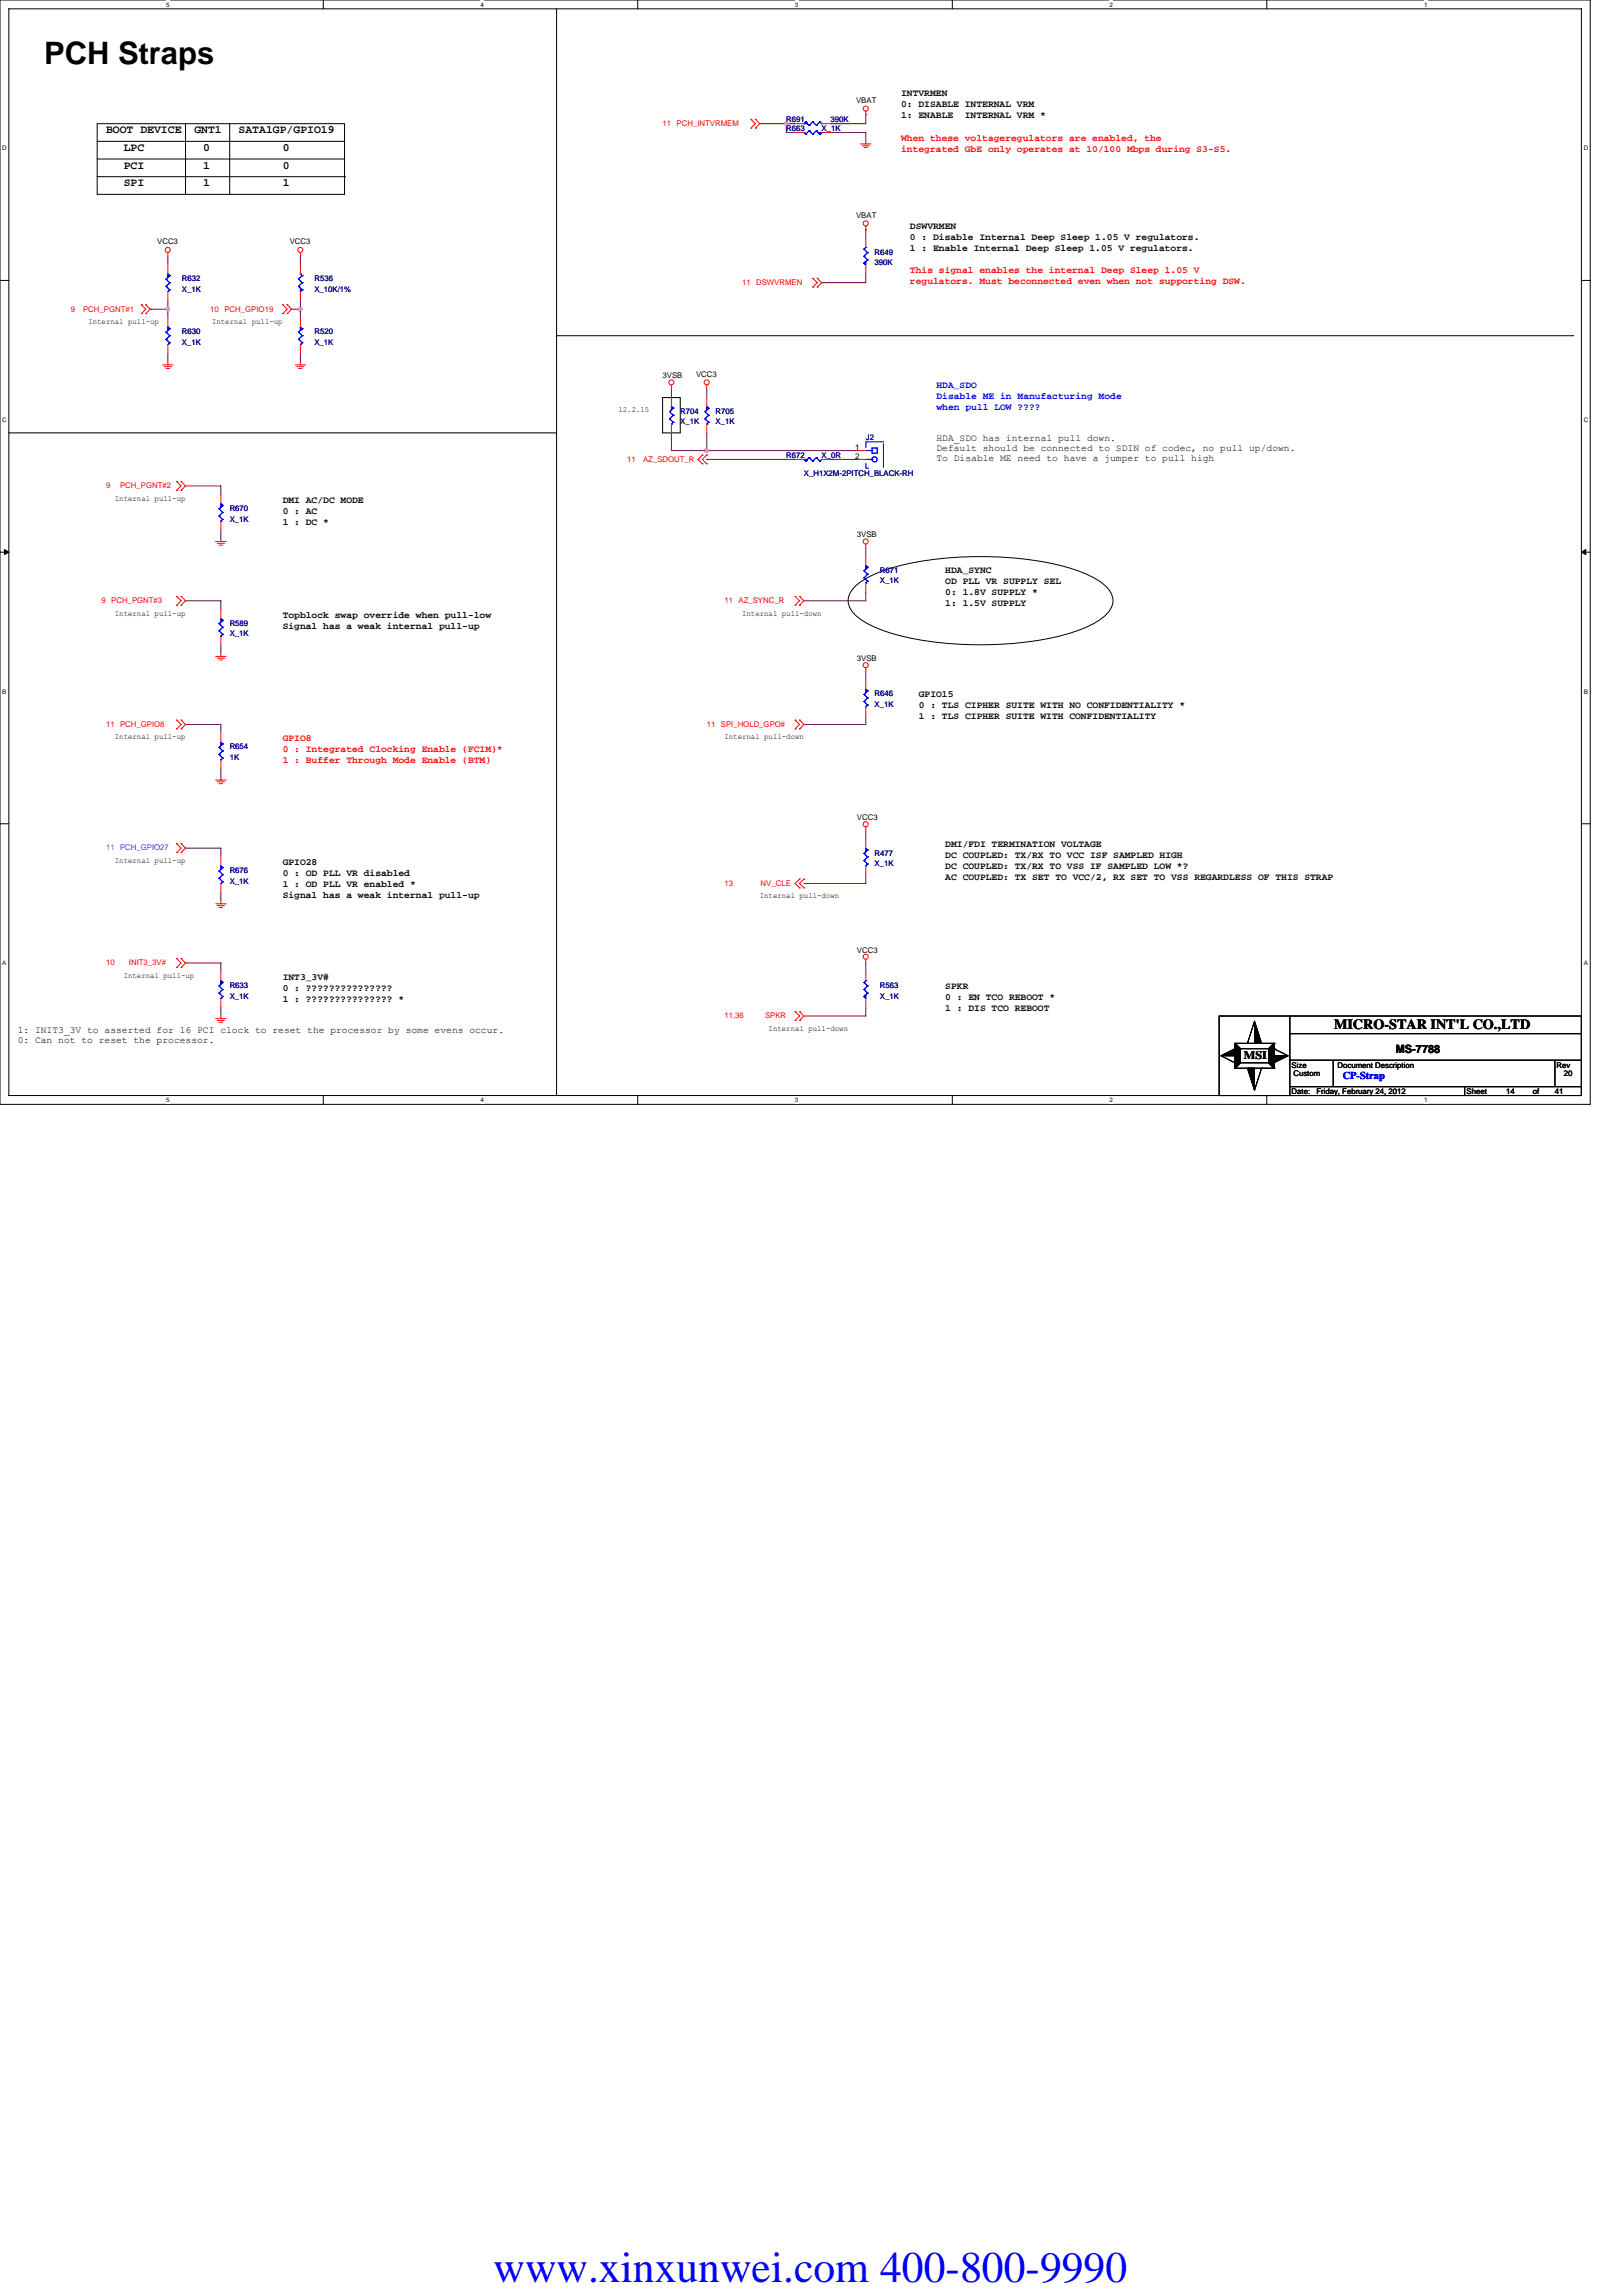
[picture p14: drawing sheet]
<svg xmlns="http://www.w3.org/2000/svg" width="210mm" height="297mm" viewBox="0 0 210 297" stroke-linecap="round" stroke-linejoin="round" font-family="sans-serif">
<defs><g id="words">
<text font-size="5.6" fill="#00f" x="63.9" y="295.3">www.xinxunwei.com 400-800-9990</text>
<text font-size="4" x="5.7" y="8.3">PCH Straps</text>
<text font-size="1.8" x="172.6" y="133.1">MICRO-STAR INT'L CO.,LTD</text>
<g font-size="1.5">
<text x="13.7" y="17.2">BOOT DEVICE</text>
<text x="25.1" y="17.2">GNT1</text>
<text x="30.9" y="17.2">SATA1GP/GPIO19</text>
<text x="16" y="19.5">LPC</text>
<text x="16" y="21.8">PCI</text>
<text x="26.3" y="19.5">0</text>
<text x="26.3" y="21.8">1</text>
<text x="36.6" y="21.8">0</text>
<text x="36.6" y="19.5">0</text>
<text x="16" y="24.1">SPI</text>
<text x="26.3" y="24.1">1</text>
<text x="36.6" y="24.1">1</text>
<text x="160.9" y="137">MSI</text>
<text x="180.6" y="136.2">MS-7788</text>
</g>
<text font-size="1.4" fill="#00f" x="173.7" y="139.6">CP-Strap</text>
<g font-size="1.2">
<text x="116.6" y="12.5">INTVRMEN</text>
<text x="116.6" y="13.9">0: DISABLE INTERNAL VRM</text>
<text x="116.6" y="15.3">1: ENABLE</text>
<text x="124.8" y="15.3">INTERNAL VRM *</text>
<text x="117.7" y="29.6">DSWVRMEN</text>
<text x="117.7" y="31">0 : Disable Internal Deep Sleep 1.05 V regulators.</text>
<text x="117.7" y="32.5">1 : Enable Internal Deep Sleep 1.05 V regulators.</text>
<text x="121.2" y="57">HDA_SDO has internal pull down.</text>
<text x="121.2" y="58.3">Default should be connected to SDIN of codec, no pull up/down.</text>
<text x="121.2" y="59.7">To Disable ME need to have a jumper to pull high</text>
<text x="36.6" y="65">DMI AC/DC MODE</text>
<text x="36.6" y="66.5">0 : AC</text>
<text x="36.6" y="67.9">1 : DC *</text>
<text x="122.3" y="74.2">HDA_SYNC</text>
<text x="122.3" y="75.6">OD PLL VR SUPPLY SEL</text>
<text x="122.3" y="77">0: 1.8V SUPPLY *</text>
<text x="36.6" y="79.9">Topblock swap override when pull-low</text>
<text x="36.6" y="81.3">Signal has a weak internal pull-up</text>
<text x="122.3" y="78.4">1: 1.5V SUPPLY</text>
<text x="118.9" y="90.2">GPIO15</text>
<text x="118.9" y="91.6">0 : TLS CIPHER SUITE WITH NO CONFIDENTIALITY *</text>
<text x="118.9" y="93">1 : TLS CIPHER SUITE WITH CONFIDENTIALITY</text>
<text x="36.6" y="111.9">GPIO28</text>
<text x="36.6" y="113.3">0 : OD PLL VR disabled</text>
<text x="122.3" y="109.6">DMI/FDI TERMINATION VOLTAGE</text>
<text x="122.3" y="111">DC COUPLED: TX/RX TO VCC ISF SAMPLED HIGH</text>
<text x="122.3" y="112.5">DC COUPLED: TX/RX TO VSS IF SAMPLED LOW *?</text>
<text x="122.3" y="113.9">AC COUPLED: TX SET TO VCC/2, RX SET TO VSS REGARDLESS OF THIS STRAP</text>
<text x="36.6" y="114.7">1 : OD PLL VR enabled *</text>
<text x="36.6" y="116.2">Signal has a weak internal pull-up</text>
<text x="36.6" y="126.8">INT3_3V#</text>
<text x="36.6" y="128.2">0 : ???????????????</text>
<text x="36.6" y="129.6">1 : ??????????????? *</text>
<text x="122.3" y="127.9">SPKR</text>
<text x="122.3" y="129.3">0 : EN TCO REBOOT *</text>
<text x="122.3" y="130.8">1 : DIS TCO REBOOT</text>
<text x="2.3" y="133.6">1: INIT3_3V to asserted for 16 PCI clock to reset the processor by some evens occur.</text>
<text x="2.3" y="134.9">0: Can not to reset the processor.</text>
</g>
<g font-size="1.2" fill="#f00">
<text x="116.6" y="18.2">When these voltageregulators are enabled, the</text>
<text x="116.6" y="19.6">integrated GbE only operates at 10/100 Mbps during S3-S5.</text>
<text x="117.7" y="35.3">This signal enables the internal Deep Sleep 1.05 V</text>
<text x="117.7" y="36.7">regulators. Must beconnected even when not supporting DSW.</text>
<text x="36.6" y="95.9">GPIO8</text>
<text x="36.6" y="97.3">0 : Integrated Clocking Enable (FCIM)*</text>
<text x="36.6" y="98.7">1 : Buffer Through Mode Enable (BTM)</text>
</g>
<g font-size="1.2" fill="#00f">
<text x="121.2" y="50.2">HDA_SDO</text>
<text x="121.2" y="51.6">Disable ME in Manufacturing Mode</text>
<text x="121.2" y="53">when pull LOW ????</text>
</g>
<g font-size="1" fill="#f00">
<text x="85.7" y="16.3">11 PCH_INTVRMEM</text>
<text x="9.1" y="40.4">9</text>
<text x="10.8" y="40.4">PCH_PGNT#1</text>
<text x="27.2" y="40.4">10</text>
<text x="29" y="40.4">PCH_GPIO19</text>
<text x="96" y="36.9">11 DSWVRMEN</text>
<text x="81.2" y="59.7">11</text>
<text x="83.2" y="59.7">AZ_SDOUT_R</text>
<text x="13.7" y="63.1">9</text>
<text x="15.5" y="63.1">PCH_PGNT#2</text>
<text x="13.1" y="78">9 PCH_PGNT#3</text>
<text x="93.7" y="78">11 AZ_SYNC_R</text>
<text x="13.7" y="94">11 PCH_GPIO8</text>
<text x="91.4" y="94">11 SPI_HOLD_GPO#</text>
<text x="93.7" y="114.7">13</text>
<text x="98.4" y="114.7">NV_CLE</text>
<text x="13.7" y="124.9">10</text>
<text x="16.7" y="124.9">INIT3_3V#</text>
<text x="93.7" y="131.7">11,36</text>
<text x="99" y="131.7">SPKR</text>
</g>
<g font-size="1" fill="#000080">
<text x="101.7" y="15.8">R691</text>
<text x="101.7" y="17">R663</text>
<text x="106.3" y="17">X_1K</text>
<text x="107.4" y="15.8">390K</text>
<text x="113.2" y="33">R649</text>
<text x="113.2" y="34.3">390K</text>
<text x="23.5" y="36.4">R632</text>
<text x="23.5" y="37.8">X_1K</text>
<text x="40.7" y="36.4">R536</text>
<text x="40.7" y="37.8">X_10K/1%</text>
<text x="23.5" y="43.2">R630</text>
<text x="23.5" y="44.6">X_1K</text>
<text x="40.7" y="43.2">R520</text>
<text x="40.7" y="44.6">X_1K</text>
<text x="88" y="53.5">R704</text>
<text x="92.6" y="53.5">R705</text>
<text x="88" y="54.9">X_1K</text>
<text x="92.6" y="54.9">X_1K</text>
<text x="101.7" y="59.2">R672</text>
<text x="106.3" y="59.2">X_0R</text>
<text x="112" y="57">J2</text>
<text x="104" y="61.5">X_H1X2M-2PITCH_BLACK-RH</text>
<text x="29.7" y="66.1">R670</text>
<text x="29.7" y="67.5">X_1K</text>
<text x="113.8" y="74.1">R671</text>
<text x="113.8" y="75.5">X_1K</text>
<text x="29.7" y="81">R589</text>
<text x="29.7" y="82.3">X_1K</text>
<text x="113.2" y="90.1">R646</text>
<text x="113.2" y="91.5">X_1K</text>
<text x="29.7" y="97">R654</text>
<text x="29.7" y="98.3">1K</text>
<text x="29.7" y="113">R676</text>
<text x="113.2" y="110.7">R477</text>
<text x="113.2" y="112.1">X_1K</text>
<text x="29.7" y="114.3">X_1K</text>
<text x="29.7" y="127.8">R633</text>
<text x="29.7" y="129.2">X_1K</text>
<text x="113.8" y="127.8">R563</text>
<text x="113.8" y="129.2">X_1K</text>
</g>
<g font-size="1">
<text x="110.8" y="13.3">VBAT</text>
<text x="110.8" y="28.2">VBAT</text>
<text x="20.3" y="31.6">VCC3</text>
<text x="37.5" y="31.6">VCC3</text>
<text x="11.4" y="41.9">Internal pull-up</text>
<text x="27.4" y="41.9">Internal pull-up</text>
<text x="80" y="53.4">12.2.15</text>
<text x="85.7" y="49">3VSB</text>
<text x="90.1" y="48.7">VCC3</text>
<text x="110.6" y="58.3">1</text>
<text x="110.6" y="59.4">2</text>
<text x="14.9" y="64.8">Internal pull-up</text>
<text x="110.9" y="69.5">3VSB</text>
<text x="14.9" y="79.7">Internal pull-up</text>
<text x="96" y="79.7">Internal pull-down</text>
<text x="110.9" y="85.5">3VSB</text>
<text x="14.9" y="95.7">Internal pull-up</text>
<text x="93.7" y="95.7">Internal pull-down</text>
<text x="110.9" y="106.1">VCC3</text>
<text x="14.9" y="111.7">Internal pull-up</text>
<text x="98.3" y="116.2">Internal pull-down</text>
<text x="110.9" y="123.3">VCC3</text>
<text x="16" y="126.5">Internal pull-up</text>
<text x="99.4" y="133.4">Internal pull-down</text>
<text x="167.1" y="138.1">Size</text>
<text x="167.1" y="141.5">Date:</text>
<text x="167.3" y="139.3">Custom</text>
<text x="170.3" y="141.5">Friday, February 24, 2012</text>
<text x="173.1" y="138.1">Document Description</text>
<text x="189.7" y="141.5">Sheet</text>
<text x="194.9" y="141.5">14</text>
<text x="198.3" y="141.5">of</text>
<text x="201.2" y="141.5">41</text>
<text x="201.4" y="138.1">Rev</text>
<text x="202.3" y="139.3">20</text>
</g>
<text font-size="1" fill="#8000ff" x="13.7" y="110">11 PCH_GPIO27</text>
<g font-size=".8">
<text x="21.5" y=".8">5</text>
<text x="62.2" y=".8">4</text>
<text x="102.8" y=".8">3</text>
<text x="143.6" y=".8">2</text>
<text x="184.2" y=".8">1</text>
<text x=".3" y="19.4">D</text>
<text x="204.9" y="19.4">D</text>
<text x=".3" y="54.6">C</text>
<text x="204.9" y="54.6">C</text>
<text x=".3" y="89.7">B</text>
<text x="204.9" y="89.7">B</text>
<text x=".3" y="124.9">A</text>
<text x="204.9" y="124.9">A</text>
<text x="21.5" y="142.6">5</text>
<text x="62.2" y="142.6">4</text>
<text x="102.8" y="142.6">3</text>
<text x="143.6" y="142.6">2</text>
<text x="184.2" y="142.6">1</text>
</g>
</g></defs>
<path d="M0 0h205.7v142.9h-205.7zM1.1 1.1h203.5v140.6h-203.5z" fill="none" stroke="#000" stroke-width=".13"/>
<g fill="#fff">
<path d="M21.5 .1h.4v.9h-.4z"/>
<path d="M21.5 141.9h.4v.9h-.4z"/>
</g>
<path d="M41.8 0v1.1M41.8 141.7v1.2" fill="none" stroke="#000" stroke-width=".13"/>
<g fill="#fff">
<path d="M62.2 .1h.4v.9h-.4z"/>
<path d="M62.2 141.9h.4v.9h-.4z"/>
</g>
<path d="M82.5 0v1.1M82.5 141.7v1.2" fill="none" stroke="#000" stroke-width=".13"/>
<g fill="#fff">
<path d="M102.8 .1h.5v.9h-.5z"/>
<path d="M102.8 141.9h.5v.9h-.5z"/>
</g>
<path d="M123.2 0v1.1M123.2 141.7v1.2" fill="none" stroke="#000" stroke-width=".13"/>
<g fill="#fff">
<path d="M143.6 .1h.4v.9h-.4z"/>
<path d="M143.6 141.9h.4v.9h-.4z"/>
</g>
<path d="M163.9 0v1.1M163.9 141.7v1.2" fill="none" stroke="#000" stroke-width=".13"/>
<g fill="#fff">
<path d="M184.2 .1h.5v.9h-.5z"/>
<path d="M184.2 141.9h.5v.9h-.5z"/>
<path d="M.3 18.7h.6v.9h-.6z"/>
<path d="M204.9 18.7h.6v.9h-.6z"/>
<path d="M.3 53.8h.6v1h-.6z"/>
<path d="M204.9 53.8h.6v1h-.6z"/>
</g>
<path d="M0 36.3h1.1M204.6 36.3h1.1" fill="none" stroke="#000" stroke-width=".13"/>
<g fill="#fff">
<path d="M.3 89h.5v.9h-.5z"/>
<path d="M204.9 89h.5v.9h-.5z"/>
</g>
<path d="M0 71.4h1.1M204.6 71.4h1.1" fill="none" stroke="#000" stroke-width=".13"/>
<path d="M.6 71.1l.5 .3-.5 .4zM204.6 71.4l.6-.3v.7z" fill="#000" stroke="#000" stroke-width=".13"/>
<g fill="#fff">
<path d="M.3 124.1h.5v1h-.5z"/>
<path d="M204.9 124.1h.5v1h-.5z"/>
</g>
<g fill="none" stroke="#000" stroke-width=".13">
<path d="M12.6 16h32v9.1h-32zM12.6 18.3h32M24 16v9.1M29.7 16v9.1M72 1.1v140.6M12.6 20.6h32M12.6 22.9h32M29.7 25.1h.1M44.6 22.9h.1M1.1 56h70.9M72 43.4h131.5M85.7 51.4h2.3v4.6h-2.3z"/>
<path d="M203.5 43.4h.1M110.7 75.8a15.4 15.4 0 0 1 7-2.9 47.3 47.3 0 0 1 19.9 .4 14 14 0 0 1 5.4 2.5 2.35 2.35 0 0 1 0 3.8 15.5 15.5 0 0 1-7 2.9 47 47 0 0 1-19.9-.3 14 14 0 0 1-5.4-2.6 2.36 2.36 0 0 1 0-3.8zM0 106.6h1.1M204.6 106.6h1.1M157.7 131.4h46.9v10.3h-46.9zM158 136.6l1.8 .9M159.8 137.5h.1M159.8 138.2h.1M159.8 135h5v3.2h-5zM159.8 135l.7 .7M160.5 135.7h3.6v1.8h-3.6zM160.5 137.5l-.7 .7"/>
<path d="M160.5 135.7h.1M161.4 135h.1M162.3 132.1l-.9 2.9M163.2 138.2h.1M163.2 138.2l-.9 2.9M164.1 137.5l.7 .7M164.8 138.2h.1M164.8 135h.1M164.8 135.7h.1M164.8 135l-.7 .7M164.8 135.7l1.8 .9M166.9 133.7h37.7"/>
<path d="M166.9 137.2h37.7M166.9 131.4v10.3M172.5 137.2v3.4M201.2 137.2v3.4M166.9 141.7h.1M166.9 140.6h37.7M189.5 141.7h.1M189.5 140.6v1.1"/>
</g>
<g fill="none" stroke="#800040" stroke-width=".13">
<path d="M98.3 16h3.4v1.1h1.2M101.7 16h.1M101.7 16h1.2M107.4 17.1h4.6v1.2M112 14.9v1.1h-4.6M21.7 38.9v1.1M21.7 33.1v1.2M38.9 33.1v1.2M38.9 38.9v1.1M112 35.4v1.2h-5.7M112 29.7v1.2M19.4 40h.1"/>
<path d="M19.4 40h2.3M21.7 45.7v1.2M21.7 40v1.1M37.7 40h1.2M38.9 45.7v1.2M38.9 40h.1M38.9 40v1.1M86.9 56v2.3h4.5M86.9 50.3v1.1M91.4 58.3h.1M91.4 58.3h19.5M91.4 56v2.3"/>
<path d="M91.4 50.3v1.1M91.4 59.4h.1M91.4 59.4h11.5M107.4 59.4h3.5M24 62.9h4.6v1.1M24 77.7h4.6v1.2M28.6 68.6v1.1M112 76.6v1.1h-8M112 70.9v1.1M24 93.7h4.6v1.2M28.6 99.4v1.2M28.6 83.4v1.2"/>
<path d="M112 92.6v1.1h-8M112 86.9v1.1M24 109.7h4.6v1.2M28.6 115.4v1.2M112 113.2v1.1h-8M112 107.4v1.2M24 124.6h4.6v1.1M28.6 130.3v1.1M112 130.3v1.1h-8M112 124.6v1.1"/>
</g>
<g fill="#f0f" stroke="#f0f" stroke-width=".13">
<circle cx="38.9" cy="40" r=".22"/>
<circle cx="21.7" cy="40" r=".22"/>
<circle cx="101.7" cy="16" r=".22"/>
<circle cx="91.4" cy="58.3" r=".22"/>
</g>
<g fill="none" stroke="#f00" stroke-width=".13">
<path d="M97.2 15.4h.1M97.2 16.6h.1M97.2 15.4l.5 .6-.5 .6M97.7 16.6h.1M97.7 15.4h.1M97.7 15.4l.6 .6-.6 .6M102.9 16h1.1M102.9 17.1h1.1M106.3 16h1.1M106.3 17.1h1.1M111.3 18.6h1.4M111.5 18.9h1"/>
<path d="M111.8 19.1h.4M112 18.3v.3M112 14.9h.1M112 14.4v.5M18.3 39.4h.1M18.3 39.4l.6 .6-.6 .6M18.9 39.4h.1M18.9 39.4l.5 .6-.5 .6M21.7 32.7v.4M21.7 34.3v1.1M21.7 37.7v1.2M36.6 39.4h.1"/>
<path d="M36.6 39.4l.5 .6-.5 .6M37.1 39.4h.1M37.1 39.4l.6 .6-.6 .6M38.9 32.7v.4M38.9 34.3v1.1M38.9 37.7v1.2M105.2 36h.1M105.2 37.1h.1M105.2 36l.5 .6-.5 .5M105.7 37.1h.1M105.7 36h.1M105.7 36l.6 .6-.6 .5"/>
<path d="M112 30.9v1.1M112 34.3v1.1M112 29.7h.1M112 29.3v.4M18.3 40.6h.1M18.9 40.6h.1M21 47.2h1.4M21.3 47.4h.9M21.5 47.7h.4M21.7 46.9v.3M21.7 41.1v1.2M21.7 44.6v1.1"/>
<path d="M36.6 40.6h.1M37.1 40.6h.1M38.2 47.2h1.3M38.4 47.4h.9M38.6 47.7h.5M38.9 46.9v.3M38.9 41.1v1.2M38.9 44.6v1.1M86.9 49.8v.5M86.9 51.4v1.2M86.9 54.9v1.1M90.9 58.9h.1"/>
<path d="M90.9 58.9l-.6 .5 .6 .6M91.4 58.9h.1M91.4 58.9l-.5 .5 .5 .6M91.4 49.8v.5M91.4 51.4v1.2M91.4 54.9v1.1M102.9 59.4h1.1M106.3 59.4h1.1M110.9 58.3h1.1M110.9 59.4h1.1M22.9 62.3h.1M22.9 63.4h.1"/>
<path d="M22.9 77.2h.1M22.9 78.3h.1M22.9 62.3l.5 .6-.5 .5M22.9 77.2l.5 .5-.5 .6M23.4 63.4h.1M23.4 62.3h.1M23.4 78.3h.1M23.4 77.2h.1M23.4 62.3l.6 .6-.6 .5M23.4 77.2l.6 .5-.6 .6M27.9 70.1h1.4M28.1 70.3h.9"/>
<path d="M28.3 70.5h.5M28.6 64v1.2M28.6 67.4v1.2M28.6 78.9v1.1M28.6 69.7v.4M90.9 60h.1M91.4 60h.1M102.9 77.2h.1M102.9 78.3h.1M102.9 77.2l.5 .5-.5 .6M103.4 78.3h.1M103.4 77.2h.1"/>
<path d="M103.4 77.2l.6 .5-.6 .6M112 72v1.2M112 75.4v1.2M112 70.4v.5M22.9 93.2h.1M22.9 94.3h.1M22.9 93.2l.5 .5-.5 .6M23.4 94.3h.1M23.4 93.2h.1M23.4 93.2l.6 .5-.6 .6M27.9 84.9h1.4M28.1 85.2h.9"/>
<path d="M28.3 85.4h.5M28.6 82.3v1.1M28.6 94.9v1.1M28.6 98.3v1.1M28.6 84.6v.3M102.9 93.2h.1M102.9 94.3h.1M102.9 93.2l.5 .5-.5 .6M103.4 94.3h.1M103.4 93.2h.1M103.4 93.2l.6 .5-.6 .6M112 88v1.2"/>
<path d="M112 91.4v1.2M112 86.4v.5M22.9 109.2h.1M22.9 110.3h.1M22.9 109.2l.5 .5-.5 .6M23.4 110.3h.1M23.4 109.2h.1M23.4 109.2l.6 .5-.6 .6M27.9 100.9h1.4M27.9 116.9h1.4M28.1 101.2h.9M28.1 117.2h.9"/>
<path d="M28.3 101.4h.5M28.3 117.4h.5M28.6 100.6v.3M28.6 116.6v.3M28.6 110.9v1.1M28.6 114.3v1.1M103.4 113.7h.1M103.4 114.9h.1M103.4 113.7l-.5 .6 .5 .6M104 113.7h.1M104 114.9h.1M104 113.7l-.6 .6 .6 .6"/>
<path d="M112 107v.4M112 108.6v1.1M112 112v1.2M22.9 124h.1M22.9 125.2h.1M22.9 124l.5 .6-.5 .6M23.4 125.2h.1M23.4 124h.1M23.4 124l.6 .6-.6 .6M27.9 131.8h1.4M28.1 132h.9M28.3 132.2h.5"/>
<path d="M28.6 131.4v.4M28.6 125.7v1.2M28.6 129.2v1.1M102.9 130.9h.1M102.9 132h.1M102.9 130.9l.5 .5-.5 .6M103.4 132h.1M103.4 130.9h.1M103.4 130.9l.6 .5-.6 .6M112 124.1v.5M112 125.7v1.2M112 129.2v1.1"/>
<circle cx="112" cy="14" r=".33"/>
<circle cx="21.7" cy="32.3" r=".33"/>
<circle cx="38.8" cy="32.3" r=".33"/>
<circle cx="112" cy="28.9" r=".33"/>
<circle cx="86.9" cy="49.5" r=".33"/>
<circle cx="91.4" cy="49.5" r=".33"/>
<circle cx="112" cy="70.1" r=".33"/>
<circle cx="112" cy="86.1" r=".33"/>
<circle cx="112" cy="106.6" r=".33"/>
<circle cx="112" cy="123.8" r=".33"/>
</g>
<g fill="#000" stroke="#000" stroke-width=".13">
<path d="M158 136.6l1.8-.9v.9zM162.3 132.1l.9 2.9h-.9zM164.8 136.6h1.8l-1.8 .9zM161.4 138.2h.9v2.9z"/>
<path d="M159.8 135l.7 .7v1.8l-.7 .7z" fill-rule="evenodd"/>
<path d="M159.8 135l.7 .7v1.8l-.7 .7z" fill-rule="evenodd"/>
<path d="M159.8 135l.7 .7v1.8l-.7 .7z" fill-rule="evenodd"/>
<path d="M164.8 135v3.2l-.7-.7v-1.8z" fill-rule="evenodd"/>
<path d="M164.8 135v3.2l-.7-.7v-1.8z" fill-rule="evenodd"/>
<path d="M164.8 135v3.2l-.7-.7v-1.8z" fill-rule="evenodd"/>
</g>
<g fill="none" stroke="#00f" stroke-width=".13">
<path d="M104 17.1h.1M104 17.1l.2 .3M104.2 15.8h.1M104.2 15.8l-.2 .2M104.2 15.8l.5 .4M104.2 17.4h.1M104.7 16.2h.1M104.7 16.9h.1M104.7 16.9l.5 .5M104.7 16.9l-.5 .5M105.2 15.8h.1M105.2 15.8l-.5 .4"/>
<path d="M105.2 15.8l.4 .4M105.2 17.4h.1M105.6 16.2h.1M105.6 16.9h.1M105.6 16.9l.5 .5M105.6 16.9l-.4 .5M106.1 15.8h.1M106.1 15.8l-.5 .4M106.1 15.8l.2 .2M106.1 17.4h.1M106.3 16h.1M106.3 17.1l-.2 .3"/>
<path d="M21.5 36.1h.1M21.5 37h.1M21.5 36.1l.4 .5M21.5 37l.4 .5M21.7 37.7h.1M21.7 35.4l.2 .3M21.9 35.7h.1M21.9 36.6h.1M21.9 37.5h.1M21.9 35.7l-.4 .4M21.9 36.6l-.4 .4M21.9 37.5l-.2 .2"/>
<path d="M38.6 37h.1M38.6 36.1h.1M38.6 37l.5 .5M38.6 36.1l.5 .5M38.9 35.4h.1M38.9 35.4l.2 .3M39.1 37.5h.1M39.1 36.6h.1M39.1 35.7h.1M39.1 37.5l-.2 .2M39.1 36.6l-.5 .4M39.1 35.7l-.5 .4"/>
<path d="M111.8 34.1h.1M111.8 33.1h.1M111.8 32.2h.1M111.8 34.1l.2 .2M111.8 33.1l.4 .5M111.8 32.2l.4 .5M112 32h.1M112 32l-.2 .2M112.2 33.6h.1M112.2 32.7h.1M112.2 33.6l-.4 .5M112.2 32.7l-.4 .4"/>
<path d="M21.5 43h.1M21.5 43.9h.1M21.5 43l.4 .4M21.5 43.9l.4 .4M21.7 44.6h.1M21.7 42.3l.2 .2M21.9 42.5h.1M21.9 43.4h.1M21.9 44.3h.1M21.9 42.5l-.4 .5M21.9 43.4l-.4 .5M21.9 44.3l-.2 .3"/>
<path d="M38.6 43h.1M38.6 43.9h.1M38.6 43l.5 .4M38.6 43.9l.5 .4M38.9 44.6h.1M38.9 42.3l.2 .2M39.1 42.5h.1M39.1 43.4h.1M39.1 44.3h.1M39.1 42.5l-.5 .5M39.1 43.4l-.5 .5M39.1 44.3l-.2 .3"/>
<path d="M86.6 53.3h.1M86.6 54.2h.1M86.6 53.3l.5 .4M86.6 54.2l.5 .4M86.9 54.9h.1M86.9 52.6l.2 .2M87.1 52.8h.1M87.1 53.7h.1M87.1 54.6h.1M87.1 52.8l-.5 .5M87.1 53.7l-.5 .5M87.1 54.6l-.2 .3"/>
<path d="M91.2 53.3h.1M91.2 54.2h.1M91.2 53.3l.5 .4M91.2 54.2l.5 .4M91.4 54.9h.1M91.4 52.6l.3 .2M91.7 52.8h.1M91.7 53.7h.1M91.7 54.6h.1M91.7 52.8l-.5 .5M91.7 53.7l-.5 .5M91.7 54.6l-.3 .3"/>
<path d="M104 59.4l.2 .3M104.2 59.7h.1M104.7 59.2h.1M104.7 59.2l-.5 .5M104.7 59.2l.5 .5M105.2 59.7h.1M105.6 59.2h.1M105.6 59.2l-.4 .5M105.6 59.2l.5 .5M106.1 59.7h.1M106.3 59.4h.1M106.3 59.4l-.2 .3"/>
<path d="M112 59.4h.8M112 58.3h.8M112.8 58h.7v.6h-.7zM112.8 59.4h.1M112.8 58.3h.1M28.3 65.8h.1M28.3 66.8h.1M28.3 65.8l.5 .5M28.3 66.8l.5 .4M28.6 67.4h.1M28.6 65.2l.2 .2M28.8 65.4h.1"/>
<path d="M28.8 66.3h.1M28.8 67.2h.1M28.8 65.4l-.5 .4M28.8 66.3l-.5 .5M28.8 67.2l-.2 .2M111.8 73.8h.1M111.8 74.8h.1M111.8 73.8l.4 .5M111.8 74.8l.4 .4M112 75.4h.1M112 73.2l.2 .2M112.2 73.4h.1"/>
<path d="M112.2 74.3h.1M112.2 75.2h.1M112.2 73.4l-.4 .4M112.2 74.3l-.4 .5M112.2 75.2l-.2 .2M28.3 80.7h.1M28.3 81.6h.1M28.3 96.7h.1M28.3 97.6h.1M28.3 80.7l.5 .5M28.3 81.6l.5 .5M28.3 96.7l.5 .5"/>
<path d="M28.3 97.6l.5 .5M28.6 82.3h.1M28.6 98.3h.1M28.6 80l.2 .2M28.6 96l.2 .2M28.8 80.2h.1M28.8 81.2h.1M28.8 82.1h.1M28.8 96.2h.1M28.8 97.2h.1M28.8 98.1h.1M28.8 80.2l-.5 .5"/>
<path d="M28.8 81.2l-.5 .4M28.8 82.1l-.2 .2M28.8 96.2l-.5 .5M28.8 97.2l-.5 .4M28.8 98.1l-.2 .2M111.8 89.8h.1M111.8 90.8h.1M111.8 89.8l.4 .5M111.8 90.8l.4 .4M112 91.4h.1M112 89.2l.2 .2M112.2 89.4h.1"/>
<path d="M112.2 90.3h.1M112.2 91.2h.1M112.2 89.4l-.4 .4M112.2 90.3l-.4 .5M112.2 91.2l-.2 .2M28.3 112.7h.1M28.3 113.6h.1M28.3 112.7l.5 .5M28.3 113.6l.5 .5M28.6 114.3h.1M28.6 112l.2 .2M28.8 112.2h.1"/>
<path d="M28.8 113.2h.1M28.8 114.1h.1M28.8 112.2l-.5 .5M28.8 113.2l-.5 .4M28.8 114.1l-.2 .2M111.8 110.4h.1M111.8 111.3h.1M111.8 110.4l.4 .5M111.8 111.3l.4 .5M112 112h.1M112 109.7l.2 .3M112.2 110h.1"/>
<path d="M112.2 110.9h.1M112.2 111.8h.1M112.2 110l-.4 .4M112.2 110.9l-.4 .4M112.2 111.8l-.2 .2M28.3 127.6h.1M28.3 128.5h.1M28.3 127.6l.5 .4M28.3 128.5l.5 .4M28.6 129.2h.1M28.6 126.9l.2 .2M28.8 127.1h.1"/>
<path d="M28.8 128h.1M28.8 128.9h.1M28.8 127.1l-.5 .5M28.8 128l-.5 .5M28.8 128.9l-.2 .3M111.8 128.9h.1M111.8 128h.1M111.8 127.1h.1M111.8 128.9l.2 .3M111.8 128l.4 .5M111.8 127.1l.4 .5M112 126.9h.1"/>
<path d="M112 126.9l-.2 .2M112.2 128.5h.1M112.2 127.6h.1M112.2 128.5l-.4 .4M112.2 127.6l-.4 .4"/>
<circle cx="113.1" cy="59.4" r=".33"/>
</g>
<g fill="#00f" stroke="#00f" stroke-width=".13">
<path d="M86.9 52.6l.2 .2-.2 .2 .2-.2-.2 .2z" fill-rule="evenodd"/>
<path d="M86.9 52.6l.2 .2-.2 .2 .2-.2-.2 .2z" fill-rule="evenodd"/>
<path d="M28.6 65.2l.2 .2-.2 .2 .2-.2-.2 .2z" fill-rule="evenodd"/>
<path d="M28.6 65.2l.2 .2-.2 .2 .2-.2-.2 .2z" fill-rule="evenodd"/>
<path d="M112 73.2l.2 .2-.2 .2 .2-.2-.2 .2z" fill-rule="evenodd"/>
<path d="M112 73.2l.2 .2-.2 .2 .2-.2-.2 .2z" fill-rule="evenodd"/>
<path d="M28.6 126.9l.2 .2-.2 .2 .2-.2-.2 .2z" fill-rule="evenodd"/>
<path d="M28.6 126.9l.2 .2-.2 .2 .2-.2-.2 .2z" fill-rule="evenodd"/>
<path d="M28.6 80l.2 .2-.2 .3 .2-.3-.2 .3z" fill-rule="evenodd"/>
<path d="M28.6 80l.2 .2-.2 .3 .2-.3-.2 .3z" fill-rule="evenodd"/>
<path d="M91.4 52.6l.3 .2-.3 .2 .3-.2-.3 .2z" fill-rule="evenodd"/>
<path d="M91.4 52.6l.3 .2-.3 .2 .3-.2-.3 .2z" fill-rule="evenodd"/>
<path d="M104 16l.2-.2 .3 .2-.3-.2 .3 .2z" fill-rule="evenodd"/>
<path d="M104 16l.2-.2 .3 .2-.3-.2 .3 .2z" fill-rule="evenodd"/>
<path d="M105.8 17.1h.5l-.2 .3z" fill-rule="evenodd"/>
<path d="M105.8 17.1h.5l-.2 .3z" fill-rule="evenodd"/>
<path d="M111.8 34.1l.2-.3v.5l-.2-.2 .2-.3z" fill-rule="evenodd"/>
<path d="M111.8 34.1l.2-.3v.5l-.2-.2 .2-.3z" fill-rule="evenodd"/>
<path d="M28.6 96l.2 .2-.2 .3 .2-.3-.2 .3z" fill-rule="evenodd"/>
<path d="M28.6 96l.2 .2-.2 .3 .2-.3-.2 .3z" fill-rule="evenodd"/>
<path d="M21.7 35.4l.2 .3-.2 .2 .2-.2-.2 .2z" fill-rule="evenodd"/>
<path d="M21.7 35.4l.2 .3-.2 .2 .2-.2-.2 .2z" fill-rule="evenodd"/>
<path d="M104 59.4h.5l-.3 .3 .3-.3-.3 .3z" fill-rule="evenodd"/>
<path d="M104 59.4h.5l-.3 .3 .3-.3-.3 .3z" fill-rule="evenodd"/>
<path d="M112 128.7v.5l-.2-.3z" fill-rule="evenodd"/>
<path d="M112 128.7v.5l-.2-.3z" fill-rule="evenodd"/>
<path d="M28.6 112l.2 .2-.2 .3 .2-.3-.2 .3z" fill-rule="evenodd"/>
<path d="M28.6 112l.2 .2-.2 .3 .2-.3-.2 .3z" fill-rule="evenodd"/>
<path d="M38.9 37.3l.2 .2-.2 .2v-.4l.2 .2z" fill-rule="evenodd"/>
<path d="M38.9 37.3l.2 .2-.2 .2v-.4l.2 .2z" fill-rule="evenodd"/>
<path d="M112 89.2l.2 .2-.2 .2 .2-.2-.2 .2z" fill-rule="evenodd"/>
<path d="M112 89.2l.2 .2-.2 .2 .2-.2-.2 .2z" fill-rule="evenodd"/>
<path d="M21.7 42.3l.2 .2-.2 .3 .2-.3-.2 .3z" fill-rule="evenodd"/>
<path d="M21.7 42.3l.2 .2-.2 .3 .2-.3-.2 .3z" fill-rule="evenodd"/>
<path d="M112 109.7l.2 .3-.2 .2 .2-.2-.2 .2z" fill-rule="evenodd"/>
<path d="M112 109.7l.2 .3-.2 .2 .2-.2-.2 .2z" fill-rule="evenodd"/>
<path d="M38.9 42.3l.2 .2-.2 .3 .2-.3-.2 .3z" fill-rule="evenodd"/>
<path d="M38.9 42.3l.2 .2-.2 .3 .2-.3-.2 .3z" fill-rule="evenodd"/>
</g>
<path d="M112 57.1h2.3v3.5h-2.3z" fill="none" stroke="#fff" stroke-width=".13" stroke-dasharray="3 2 1 2"/>
<path d="M112 57.1h2.3v3.5h-2.3z" fill="none" stroke="#00f" stroke-width=".13" stroke-dasharray="3 2 1 2"/>
<use href="#words"/>
</svg>
